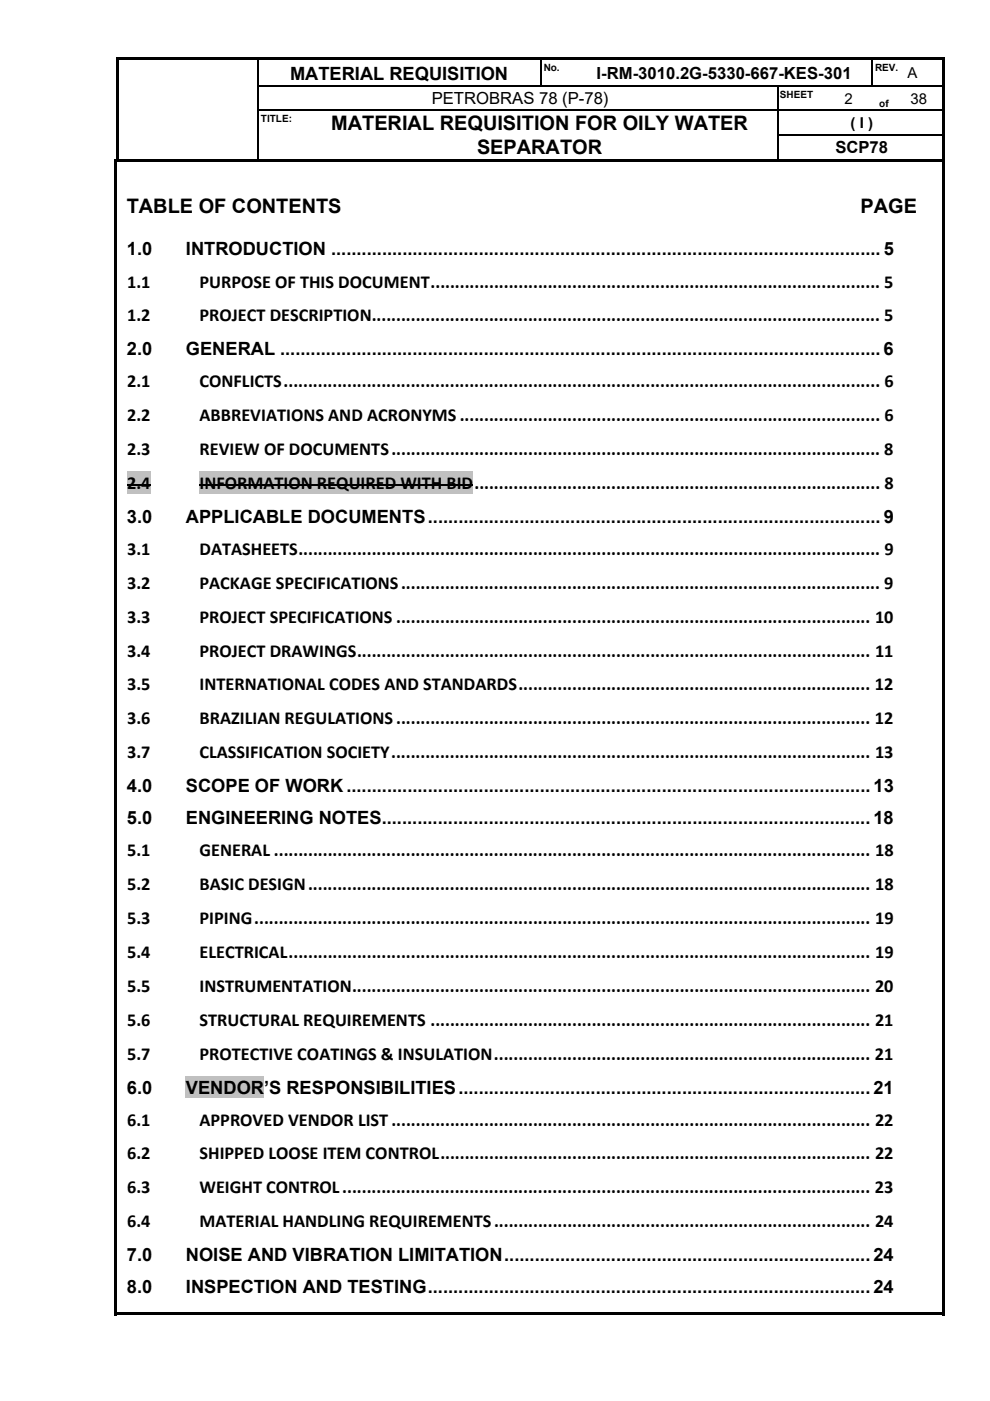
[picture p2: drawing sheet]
<svg xmlns="http://www.w3.org/2000/svg" width="210mm" height="297mm" viewBox="0 0 210 297" stroke-linecap="round" stroke-linejoin="round" font-family="sans-serif">
<defs><g id="words">
<g font-size="4.2">
<text x="70.2" y="27.6">MATERIAL REQUISITION FOR OILY WATER</text>
<text x="101.2" y="32.6">SEPARATOR</text>
<text x="26.9" y="45.1">TABLE OF CONTENTS</text>
<text x="182.5" y="45.1">PAGE</text>
</g>
<g font-size="3.9">
<text x="61.5" y="16.9">MATERIAL REQUISITION</text>
<text x="26.9" y="54.2">1.0</text>
<text x="39.4" y="54.2">INTRODUCTION ............................................................................................................ 5</text>
<text x="27" y="61">1.1</text>
<text x="42.3" y="61">PURPOSE OF THIS DOCUMENT ............................................................................................ 5</text>
<text x="27" y="68.1">1.2</text>
<text x="42.3" y="68.1">PROJECT DESCRIPTION........................................................................................................ 5</text>
<text x="26.9" y="75.4">2.0</text>
<text x="39.4" y="75.4">GENERAL ......................................................................................................................6</text>
<text x="27" y="82.1">2.1</text>
<text x="42.3" y="82.1">CONFLICTS .......................................................................................................................... 6</text>
<text x="27" y="89.3">2.2</text>
<text x="42.3" y="89.3">ABBREVIATIONS AND ACRONYMS ...................................................................................... 6</text>
<text x="27" y="96.5">2.3</text>
<text x="42.3" y="96.5">REVIEW OF DOCUMENTS .................................................................................................... 8</text>
<text x="27" y="103.7">2.4</text>
<text x="42.3" y="103.7">INFORMATION REQUIRED WITH BID ................................................................................... 8</text>
<text x="26.9" y="110.9">3.0</text>
<text x="39.4" y="110.9">APPLICABLE DOCUMENTS ......................................................................................... 9</text>
<text x="27" y="117.7">3.1</text>
<text x="42.3" y="117.7">DATASHEETS ....................................................................................................................... 9</text>
<text x="27" y="124.9">3.2</text>
<text x="42.3" y="124.9">PACKAGE SPECIFICATIONS .................................................................................................. 9</text>
<text x="27" y="132">3.3</text>
<text x="42.3" y="132">PROJECT SPECIFICATIONS ................................................................................................. 10</text>
<text x="27" y="139.2">3.4</text>
<text x="42.3" y="139.2">PROJECT DRAWINGS ......................................................................................................... 11</text>
<text x="27" y="146.4">3.5</text>
<text x="42.3" y="146.4">INTERNATIONAL CODES AND STANDARDS ........................................................................ 12</text>
<text x="27" y="153.6">3.6</text>
<text x="42.3" y="153.6">BRAZILIAN REGULATIONS ................................................................................................. 12</text>
<text x="27" y="160.7">3.7</text>
<text x="42.3" y="160.7">CLASSIFICATION SOCIETY .................................................................................................. 13</text>
<text x="26.9" y="168">4.0</text>
<text x="39.4" y="168">SCOPE OF WORK ....................................................................................................... 13</text>
<text x="26.9" y="174.8">5.0</text>
<text x="39.4" y="174.8">ENGINEERING NOTES................................................................................................ 18</text>
<text x="27" y="181.6">5.1</text>
<text x="42.3" y="181.6">GENERAL .......................................................................................................................... 18</text>
<text x="27" y="188.8">5.2</text>
<text x="42.3" y="188.8">BASIC DESIGN ................................................................................................................... 18</text>
<text x="27" y="195.9">5.3</text>
<text x="42.3" y="195.9">PIPING .............................................................................................................................. 19</text>
<text x="27" y="203.1">5.4</text>
<text x="42.3" y="203.1">ELECTRICAL ....................................................................................................................... 19</text>
<text x="27" y="210.3">5.5</text>
<text x="42.3" y="210.3">INSTRUMENTATION .......................................................................................................... 20</text>
<text x="27" y="217.5">5.6</text>
<text x="42.3" y="217.5">STRUCTURAL REQUIREMENTS .......................................................................................... 21</text>
<text x="27" y="224.6">5.7</text>
<text x="42.3" y="224.6">PROTECTIVE COATINGS &amp; INSULATION ............................................................................. 21</text>
<text x="26.9" y="231.9">6.0</text>
<text x="39.4" y="231.9">VENDOR’S RESPONSIBILITIES ................................................................................. 21</text>
<text x="27" y="238.7">6.1</text>
<text x="42.3" y="238.7">APPROVED VENDOR LIST .................................................................................................. 22</text>
<text x="27" y="245.8">6.2</text>
<text x="42.3" y="245.8">SHIPPED LOOSE ITEM CONTROL ........................................................................................ 22</text>
<text x="27" y="253">6.3</text>
<text x="42.3" y="253">WEIGHT CONTROL ............................................................................................................ 23</text>
<text x="27" y="260.2">6.4</text>
<text x="42.3" y="260.2">MATERIAL HANDLING REQUIREMENTS ............................................................................. 24</text>
<text x="26.9" y="267.4">7.0</text>
<text x="39.4" y="267.4">NOISE AND VIBRATION LIMITATION ........................................................................ 24</text>
<text x="26.9" y="274.2">8.0</text>
<text x="39.4" y="274.2">INSPECTION AND TESTING ....................................................................................... 24</text>
</g>
<g font-size="3.5">
<text x="126.5" y="16.7">I-RM-3010.2G-5330-667-KES-301</text>
<text x="91.6" y="22.1">PETROBRAS 78 (P-78)</text>
<text x="177.2" y="32.5">SCP78</text>
</g>
<g font-size="3.2">
<text x="192.5" y="16.6">A</text>
<text x="179.1" y="21.9">2</text>
<text x="193.1" y="21.9">38</text>
<text x="180.4" y="27.2">( I )</text>
</g>
<g font-size="2.1">
<text x="115.3" y="15.2">No.</text>
<text x="185.6" y="15.2">REV.</text>
<text x="165.4" y="20.8">SHEET</text>
<text x="186.5" y="22.7">of</text>
<text x="55.4" y="25.9">TITLE:</text>
</g>
</g></defs>
<g fill="#000">
<path d="M24.7 12.2h.6v.6h-.6zM24.7 12.2h175.6v.6h-175.6zM24.7 12.8h.6v5.4h-.6zM24.7 18.2h.6v.2h-.6zM54.6 18.2h.3v.2h-.3zM164.8 18.2h.3v.2h-.3zM199.7 12.2h.6v.6h-.6zM199.7 12.8h.6v5.4h-.6zM199.7 18.2h.6v.2h-.6zM24.7 18.4h.6v4.8h-.6zM24.7 23.2h.6v.3h-.6zM24.7 23.5h.6v5.1h-.6z"/>
<path d="M24.7 28.6h.6v.2h-.6zM24.7 28.8h.6v4.8h-.6zM54.6 23.2h.3v.3h-.3zM54.6 28.6h.3v.2h-.3zM164.8 23.2h.3v.3h-.3zM164.8 28.6h.3v.2h-.3zM199.7 18.4h.6v4.8h-.6zM199.7 23.2h.6v.3h-.6zM199.7 23.5h.6v5.1h-.6zM199.7 28.6h.6v.2h-.6zM199.7 28.8h.6v4.8h-.6z"/>
</g>
<g fill="none" stroke="#000" stroke-width=".25">
<path d="M54.7 12.8v5.4M54.7 18.4v4.8M54.9 18.3h109.9M114.8 12.8v5.4M164.9 18.4v4.8M165.1 18.3h34.6M185 12.8v5.4M54.7 23.5v5.1M54.7 28.8v4.8M54.9 23.3h109.9M164.9 23.5v5.1M164.9 28.8v4.8"/>
<path d="M165.1 23.3h34.6M165.1 28.7h34.6"/>
</g>
<g fill="#c0c0c0">
<path d="M27 100h4.9v4.7h-4.9z"/>
<path d="M42.3 100h58v4.7h-58z"/>
</g>
<path d="M27 102.9h4.9M42.3 102.9h58" fill="none" stroke="#000" stroke-width=".36"/>
<path d="M39.4 228.1h16.6v4.6h-16.6z" fill="#c0c0c0"/>
<path d="M24.1 33.8h.6v.6h-.6zM24.1 33.8h176.2v.6h-176.2zM199.7 33.8h.6v.6h-.6zM24.1 34.4h.6v244.4h-.6zM24.1 278.3h175.6v.5h-175.6zM199.7 34.4h.6v244.4h-.6zM199.7 278.3h.6v.5h-.6z" fill="#000"/>
<use href="#words"/>
</svg>
